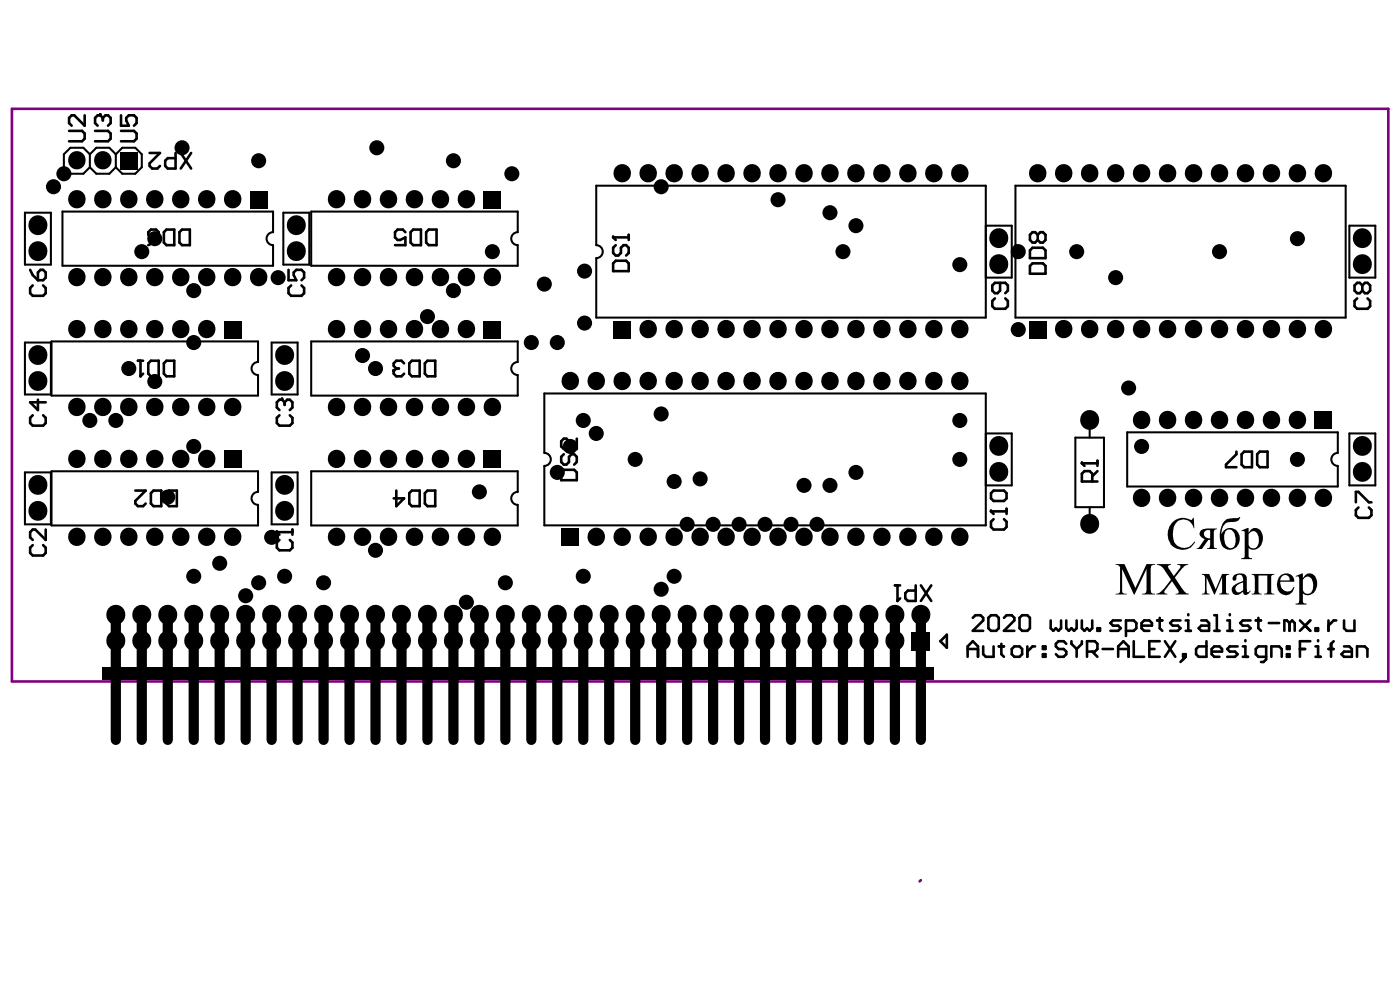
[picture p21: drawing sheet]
<svg xmlns="http://www.w3.org/2000/svg" width="297mm" height="210mm" viewBox="0 0 297 210" stroke-linecap="round" stroke-linejoin="round" font-family="sans-serif">
<path d="M2.5 23.1h292v121.5h-292zM195.4 186.7l-.3 .3" fill="none" stroke="#800080" stroke-width=".55"/>
<g fill="#000">
<path d="M25.5 32.3h3.7v3.6h-3.7z" fill-rule="evenodd"/>
<path d="M53 40.5h3.7v3.7h-3.7z" fill-rule="evenodd"/>
<path d="M102.6 40.5h3.7v3.7h-3.7z" fill-rule="evenodd"/>
<path d="M47.5 68.1h3.7v3.7h-3.7z" fill-rule="evenodd"/>
<path d="M102.6 68.1h3.7v3.7h-3.7z" fill-rule="evenodd"/>
<path d="M130.2 68.1h3.7v3.7h-3.7z" fill-rule="evenodd"/>
<path d="M218.3 68.1h3.7v3.7h-3.7z" fill-rule="evenodd"/>
<path d="M47.5 95.6h3.7v3.7h-3.7z" fill-rule="evenodd"/>
<path d="M102.6 95.6h3.7v3.7h-3.7z" fill-rule="evenodd"/>
<path d="M278.9 87.3h3.7v3.7h-3.7z" fill-rule="evenodd"/>
<path d="M119.1 112.1h3.7v3.7h-3.7z" fill-rule="evenodd"/>
<path d="M248.6 110.9a3.3 3.3 0 0 1 4.1-.6l.2-.1 .1-.3h.3l.1 2.2h-.1a2.19 2.19 0 0 0-2.4-1.9 2.19 2.19 0 0 0-2 2.3 2.96 2.96 0 0 0 1.6 3.6 2.37 2.37 0 0 0 2.9-1.2l.1 .1a3.1 3.1 0 0 1-3.7 1.4 3.1 3.1 0 0 1-2-3.5l.3-1.3z" fill-rule="evenodd"/>
<path d="M254.8 112.6l.5-.4 .6-.1h2.3v.2h-.4l-.3 .5v2.7a.59 .59 0 0 0 .1 .6 .59 .59 0 0 0 .6 .2v.2h-2.1v-.2h.2a.65 .65 0 0 0 .4-.8v-1h-.3l-1.4 2h-1.1v-.2l.5-.2 1.2-1.7a1.15 1.15 0 0 1-.8-1.8zM255.6 112.7a.99 .99 0 0 0 0 1.1 .99 .99 0 0 0 1.1 .4v-1.7l-.6-.1z" fill-rule="evenodd"/>
<path d="M259.7 110.6a3.7 3.7 0 0 1 2.9-.7l.5-.2a1.74 1.74 0 0 1-2.2 1 2.01 2.01 0 0 0-1.7 2.2l-.1 .5a2.06 2.06 0 0 1 2.6-1.2 2.06 2.06 0 0 1 1.3 2.6 2.04 2.04 0 0 1-2.1 1.8 2.04 2.04 0 0 1-2-1.9 5.5 5.5 0 0 1 .8-4.1zM260 112.7l-.1 .2a3.4 3.4 0 0 0 .3 2.8 1.03 1.03 0 0 0 1.2 .5 1.03 1.03 0 0 0 .7-1.1 2.99 2.99 0 0 0-.9-2.7l-.7-.1z" fill-rule="evenodd"/>
<path d="M263.3 112.6l1.6-.6v1a1.51 1.51 0 0 1 1.6-1 1.51 1.51 0 0 1 1.3 1.3 2.29 2.29 0 0 1-2.5 3.2l-.4-.3v1.4a.6 .6 0 0 0 .1 .6 .6 .6 0 0 0 .6 .2v.2h-2.3v-.2a.58 .58 0 0 0 .7-.2 .58 .58 0 0 0 .1-.6v-4.2a.51 .51 0 0 0-.1-.6 .51 .51 0 0 0-.6-.1zM265.2 112.9l-.3 .4v1.6a1.07 1.07 0 0 0 .8 1.4 1.07 1.07 0 0 0 1.3-1 2.17 2.17 0 0 0-1-2.6z" fill-rule="evenodd"/>
<path d="M193.4 134h4v4h-4z" fill-rule="evenodd"/>
<path d="M236.7 119.7h1.9l2.3 5 2.3-5h1.9v.1l-.5 .1a.64 .64 0 0 0-.5 .9v4.2a.72 .72 0 0 0 .2 .8 .72 .72 0 0 0 .8 .1v.2h-2.8v-.2h.4l.5-.3v-4.9l-2.5 5.4h-.2l-2.4-5.4v4.3a.67 .67 0 0 0 .6 .9h.3v.2h-2.3v-.2l.8-.1 .1-.4v-4.6a.76 .76 0 0 0-.9-1z" fill-rule="evenodd"/>
<path d="M245.4 119.7h3v.1a.49 .49 0 0 0-.6 .3 .49 .49 0 0 0 .2 .6l1 1.5 1.2-1.6a.46 .46 0 0 0 .2-.6 .46 .46 0 0 0-.7-.2v-.1h2.4v.1a1.91 1.91 0 0 0-1.6 1.1l-1.3 1.6 1.5 2.2a2.02 2.02 0 0 0 1.5 1.2v.2h-2.8v-.2a.5 .5 0 0 0 .6-.2 .5 .5 0 0 0-.1-.6l-1.3-1.8-1.4 1.9a.45 .45 0 0 0-.2 .6 .45 .45 0 0 0 .6 .1v.2h-2.3v-.2a2.46 2.46 0 0 0 1.6-1l1.5-1.9-1.3-1.9a2.15 2.15 0 0 0-1.7-1.3z" fill-rule="evenodd"/>
<path d="M255 121.8h1.5l1.4 3.2 1.4-3.2h1.5v.1l-.5 .1-.2 .3v2.8a.56 .56 0 0 0 0 .7 .56 .56 0 0 0 .7 .1v.2h-2.1v-.2h.4l.2-.3v-3.1l-1.6 3.6h-.1l-1.6-3.6v3.2l.3 .2h.3v.2h-1.6v-.2h.5l.1-.5v-2.6a.61 .61 0 0 0 0-.6 .61 .61 0 0 0-.6-.3z" fill-rule="evenodd"/>
<path d="M261.7 122.1a1.89 1.89 0 0 1 2.8 .2l.1 2.8a.35 .35 0 0 0 .1 .5 .35 .35 0 0 0 .5-.3l.1-.1a.92 .92 0 0 1-1.4 .9l-.2-.6a1.58 1.58 0 0 1-2.2 .4 1.5 1.5 0 0 1 1.1-2.2l.6-.2a.68 .68 0 0 0 .5-.5 .68 .68 0 0 0-.1-.7 .67 .67 0 0 0-.7-.4 .67 .67 0 0 0-.6 .6v.2a.45 .45 0 0 1-.7 .4 .45 .45 0 0 1 0-.7zM262.3 124.3a.83 .83 0 0 0 .1 1.2 .83 .83 0 0 0 1.2-.2l.1-.1v-1.7z" fill-rule="evenodd"/>
<path d="M265.6 121.8h4.7v.1l-.4 .1-.2 .3v2.8a.56 .56 0 0 0 0 .7 .56 .56 0 0 0 .6 .1v.2h-2.1v-.2h.5l.2-.3v-3.5h-1.9v3a.59 .59 0 0 0 .1 .6 .59 .59 0 0 0 .5 .2v.2h-2v-.2h.4l.2-.2v-3a.62 .62 0 0 0-.6-.8z" fill-rule="evenodd"/>
<path d="M271.6 122.1a1.77 1.77 0 0 1 1.9-.4 1.77 1.77 0 0 1 1.1 1.7h-3v.1a1.54 1.54 0 0 0 .8 1.7 1.54 1.54 0 0 0 1.8-.2l.3-.5a1.57 1.57 0 0 1-1 1.6 2.02 2.02 0 0 1-2.5-2.5l.2-1zM271.9 122.3l-.3 .8h2v-.4a.99 .99 0 0 0-1.7-.4z" fill-rule="evenodd"/>
<path d="M274.9 122.2l1.5-.6v1a1.54 1.54 0 0 1 1.8-.9 1.54 1.54 0 0 1 1.2 1.5 2.27 2.27 0 0 1-2.3 3l-.7-.3v1.3a.62 .62 0 0 0 .1 .7 .62 .62 0 0 0 .7 .1v.3h-2.3v-.3a.62 .62 0 0 0 .6-.1 .62 .62 0 0 0 .1-.7v-4.2a.54 .54 0 0 0-.1-.6 .54 .54 0 0 0-.6-.1zM276.7 122.6l-.3 .4v1.6a1.1 1.1 0 0 0 .9 1.4 1.1 1.1 0 0 0 1.3-1.2 2.2 2.2 0 0 0-1-2.5z" fill-rule="evenodd"/>
<path d="M21.8 141.5h176.3v2.8h-176.3z" fill-rule="evenodd"/>
<circle cx="11.4" cy="39.6" r="1.6"/>
<circle cx="13.6" cy="36.9" r="1.6"/>
<circle cx="38.6" cy="31.3" r="1.6"/>
<circle cx="54.9" cy="34.1" r="1.6"/>
<circle cx="79.9" cy="31.3" r="1.6"/>
<circle cx="96.2" cy="34.1" r="1.6"/>
<circle cx="108.6" cy="36.9" r="1.6"/>
<circle cx="140.3" cy="39.6" r="1.6"/>
<circle cx="30.1" cy="53.4" r="1.6"/>
<circle cx="32.8" cy="50.6" r="1.6"/>
<circle cx="59" cy="58.9" r="1.6"/>
<circle cx="104.5" cy="53.4" r="1.6"/>
<circle cx="124" cy="57.5" r="1.6"/>
<circle cx="165.1" cy="42.4" r="1.6"/>
<circle cx="176.1" cy="45.1" r="1.6"/>
<circle cx="178.8" cy="53.4" r="1.6"/>
<circle cx="181.6" cy="47.9" r="1.6"/>
<circle cx="203.6" cy="56.1" r="1.6"/>
<circle cx="216" cy="53.4" r="1.6"/>
<circle cx="228.4" cy="53.4" r="1.6"/>
<circle cx="236.7" cy="58.9" r="1.6"/>
<circle cx="258.7" cy="53.4" r="1.6"/>
<circle cx="275.2" cy="50.6" r="1.6"/>
<circle cx="27.3" cy="78.2" r="1.6"/>
<circle cx="41.1" cy="72.7" r="1.6"/>
<circle cx="41.1" cy="61.7" r="1.6"/>
<circle cx="76.9" cy="75.4" r="1.6"/>
<circle cx="79.7" cy="78.2" r="1.6"/>
<circle cx="90.7" cy="67.2" r="1.6"/>
<circle cx="96.2" cy="61.7" r="1.6"/>
<circle cx="112.7" cy="72.7" r="1.6"/>
<circle cx="115.5" cy="60.3" r="1.6"/>
<circle cx="118.2" cy="72.7" r="1.6"/>
<circle cx="124" cy="68.5" r="1.6"/>
<circle cx="216" cy="69.9" r="1.6"/>
<circle cx="19.1" cy="89.2" r="1.6"/>
<circle cx="24.6" cy="89.2" r="1.6"/>
<circle cx="32.8" cy="80.9" r="1.6"/>
<circle cx="41.1" cy="94.7" r="1.6"/>
<circle cx="121" cy="94.7" r="1.6"/>
<circle cx="123.7" cy="89.2" r="1.6"/>
<circle cx="126.5" cy="92" r="1.6"/>
<circle cx="134.8" cy="97.5" r="1.6"/>
<circle cx="140.3" cy="87.8" r="1.6"/>
<circle cx="203.6" cy="89.2" r="1.6"/>
<circle cx="203.6" cy="97.5" r="1.6"/>
<circle cx="239.4" cy="82.3" r="1.6"/>
<circle cx="242.2" cy="94.7" r="1.6"/>
<circle cx="275.2" cy="97.5" r="1.6"/>
<circle cx="35.6" cy="105.5" r="1.6"/>
<circle cx="46.6" cy="119.5" r="1.6"/>
<circle cx="57.6" cy="114" r="1.6"/>
<circle cx="79.7" cy="116.7" r="1.6"/>
<circle cx="101.7" cy="104.3" r="1.6"/>
<circle cx="118.2" cy="100.2" r="1.6"/>
<circle cx="143" cy="102.1" r="1.6"/>
<circle cx="145.8" cy="111.2" r="1.6"/>
<circle cx="148.5" cy="101.6" r="1.6"/>
<circle cx="151.3" cy="111.2" r="1.6"/>
<circle cx="156.8" cy="111.2" r="1.6"/>
<circle cx="162.3" cy="111.2" r="1.6"/>
<circle cx="167.8" cy="111.2" r="1.6"/>
<circle cx="170.6" cy="103" r="1.6"/>
<circle cx="173.3" cy="111.2" r="1.6"/>
<circle cx="176.1" cy="103" r="1.6"/>
<circle cx="181.6" cy="100.2" r="1.6"/>
<circle cx="41.1" cy="122.3" r="1.6"/>
<circle cx="52.1" cy="126.4" r="1.6"/>
<circle cx="54.9" cy="123.6" r="1.6"/>
<circle cx="60.4" cy="122.3" r="1.6"/>
<circle cx="68.6" cy="123.6" r="1.6"/>
<circle cx="98.9" cy="127.8" r="1.6"/>
<circle cx="107.2" cy="123.6" r="1.6"/>
<circle cx="123.7" cy="122.3" r="1.6"/>
<circle cx="140.3" cy="125" r="1.6"/>
<circle cx="143" cy="122.3" r="1.6"/>
</g>
<g fill="#000">
<circle cx="16.3" cy="34.1" r="1.85"/>
<circle cx="21.3" cy="24.5" r=".28"/>
<circle cx="21.8" cy="34.1" r="1.85"/>
<circle cx="132" cy="36.9" r="1.85"/>
<circle cx="137.5" cy="36.9" r="1.85"/>
<circle cx="143" cy="36.9" r="1.85"/>
<circle cx="148.5" cy="36.9" r="1.85"/>
<circle cx="154" cy="36.9" r="1.85"/>
<circle cx="159.6" cy="36.9" r="1.85"/>
<circle cx="165.1" cy="36.9" r="1.85"/>
<circle cx="170.6" cy="36.9" r="1.85"/>
<circle cx="176.1" cy="36.9" r="1.85"/>
<circle cx="181.6" cy="36.9" r="1.85"/>
<circle cx="187.1" cy="36.9" r="1.85"/>
<circle cx="192.6" cy="36.9" r="1.85"/>
<circle cx="198.1" cy="36.9" r="1.85"/>
<circle cx="203.6" cy="36.9" r="1.85"/>
<circle cx="220.2" cy="36.9" r="1.85"/>
<circle cx="225.7" cy="36.9" r="1.85"/>
<circle cx="231.2" cy="36.9" r="1.85"/>
<circle cx="236.7" cy="36.9" r="1.85"/>
<circle cx="242.2" cy="36.9" r="1.85"/>
<circle cx="247.7" cy="36.9" r="1.85"/>
<circle cx="253.2" cy="36.9" r="1.85"/>
<circle cx="258.7" cy="36.9" r="1.85"/>
<circle cx="264.2" cy="36.9" r="1.85"/>
<circle cx="269.7" cy="36.9" r="1.85"/>
<circle cx="275.2" cy="36.9" r="1.85"/>
<circle cx="280.8" cy="36.9" r="1.85"/>
<circle cx="8" cy="53.4" r="2.01"/>
<circle cx="8" cy="47.9" r="2.01"/>
<circle cx="16.3" cy="42.4" r="1.85"/>
<circle cx="16.3" cy="58.9" r="1.85"/>
<circle cx="21.8" cy="58.9" r="1.85"/>
<circle cx="21.8" cy="42.4" r="1.85"/>
<circle cx="27.3" cy="42.4" r="1.85"/>
<circle cx="27.3" cy="58.9" r="1.85"/>
<circle cx="32.8" cy="42.4" r="1.85"/>
<circle cx="32.8" cy="58.9" r="1.85"/>
<circle cx="38.3" cy="58.9" r="1.85"/>
<circle cx="38.3" cy="42.4" r="1.85"/>
<circle cx="43.9" cy="42.4" r="1.85"/>
<circle cx="43.9" cy="58.9" r="1.85"/>
<circle cx="49.4" cy="42.4" r="1.85"/>
<circle cx="49.4" cy="58.9" r="1.85"/>
<circle cx="54.9" cy="58.9" r="1.85"/>
<circle cx="62.9" cy="53.4" r="2.01"/>
<circle cx="62.9" cy="47.9" r="2.01"/>
<circle cx="71.4" cy="58.9" r="1.85"/>
<circle cx="71.4" cy="42.4" r="1.85"/>
<circle cx="76.9" cy="58.9" r="1.85"/>
<circle cx="76.9" cy="42.4" r="1.85"/>
<circle cx="82.4" cy="58.9" r="1.85"/>
<circle cx="82.4" cy="42.4" r="1.85"/>
<circle cx="87.9" cy="42.4" r="1.85"/>
<circle cx="87.9" cy="58.9" r="1.85"/>
<circle cx="93.4" cy="58.9" r="1.85"/>
<circle cx="93.4" cy="42.4" r="1.85"/>
<circle cx="98.9" cy="58.9" r="1.85"/>
<circle cx="98.9" cy="42.4" r="1.85"/>
<circle cx="104.5" cy="58.9" r="1.85"/>
<circle cx="130.1" cy="50.4" r=".28"/>
<circle cx="211.9" cy="50.6" r="2.01"/>
<circle cx="211.9" cy="56.1" r="2.01"/>
<circle cx="289" cy="50.6" r="2.01"/>
<circle cx="289" cy="56.1" r="2.01"/>
<circle cx="8" cy="75.4" r="2.01"/>
<circle cx="16.3" cy="69.9" r="1.85"/>
<circle cx="21.8" cy="69.9" r="1.85"/>
<circle cx="27.3" cy="69.9" r="1.85"/>
<circle cx="29.8" cy="79.8" r=".28"/>
<circle cx="32.8" cy="69.9" r="1.85"/>
<circle cx="38.3" cy="69.9" r="1.85"/>
<circle cx="43.9" cy="69.9" r="1.85"/>
<circle cx="60.4" cy="75.4" r="2.01"/>
<circle cx="71.4" cy="69.9" r="1.85"/>
<circle cx="76.9" cy="69.9" r="1.85"/>
<circle cx="82.4" cy="69.9" r="1.85"/>
<circle cx="83.5" cy="78.7" r=".28"/>
<circle cx="87.9" cy="69.9" r="1.85"/>
<circle cx="93.4" cy="69.9" r="1.85"/>
<circle cx="98.9" cy="69.9" r="1.85"/>
<circle cx="137.5" cy="69.9" r="1.85"/>
<circle cx="143" cy="69.9" r="1.85"/>
<circle cx="148.5" cy="69.9" r="1.85"/>
<circle cx="154" cy="69.9" r="1.85"/>
<circle cx="159.6" cy="69.9" r="1.85"/>
<circle cx="165.1" cy="69.9" r="1.85"/>
<circle cx="170.6" cy="69.9" r="1.85"/>
<circle cx="176.1" cy="69.9" r="1.85"/>
<circle cx="181.6" cy="69.9" r="1.85"/>
<circle cx="187.1" cy="69.9" r="1.85"/>
<circle cx="192.6" cy="69.9" r="1.85"/>
<circle cx="198.1" cy="69.9" r="1.85"/>
<circle cx="203.6" cy="69.9" r="1.85"/>
<circle cx="225.7" cy="69.9" r="1.85"/>
<circle cx="231.2" cy="69.9" r="1.85"/>
<circle cx="236.7" cy="69.9" r="1.85"/>
<circle cx="242.2" cy="69.9" r="1.85"/>
<circle cx="247.7" cy="69.9" r="1.85"/>
<circle cx="253.2" cy="69.9" r="1.85"/>
<circle cx="258.7" cy="69.9" r="1.85"/>
<circle cx="264.2" cy="69.9" r="1.85"/>
<circle cx="269.7" cy="69.9" r="1.85"/>
<circle cx="275.2" cy="69.9" r="1.85"/>
<circle cx="280.8" cy="69.9" r="1.85"/>
<circle cx="8" cy="80.9" r="2.01"/>
<circle cx="16.3" cy="97.5" r="1.85"/>
<circle cx="16.3" cy="86.4" r="1.85"/>
<circle cx="21.8" cy="97.5" r="1.85"/>
<circle cx="21.8" cy="86.4" r="1.85"/>
<circle cx="27.3" cy="97.5" r="1.85"/>
<circle cx="27.3" cy="86.4" r="1.85"/>
<circle cx="32.8" cy="86.4" r="1.85"/>
<circle cx="32.8" cy="97.5" r="1.85"/>
<circle cx="38.3" cy="86.4" r="1.85"/>
<circle cx="38.3" cy="97.5" r="1.85"/>
<circle cx="43.9" cy="86.4" r="1.85"/>
<circle cx="43.9" cy="97.5" r="1.85"/>
<circle cx="49.4" cy="86.4" r="1.85"/>
<circle cx="59.8" cy="84.8" r=".28"/>
<circle cx="60.4" cy="80.9" r="2.01"/>
<circle cx="71.4" cy="86.4" r="1.85"/>
<circle cx="71.4" cy="97.5" r="1.85"/>
<circle cx="76.9" cy="97.5" r="1.85"/>
<circle cx="76.9" cy="86.4" r="1.85"/>
<circle cx="82.4" cy="86.4" r="1.85"/>
<circle cx="82.4" cy="97.5" r="1.85"/>
<circle cx="87.9" cy="97.5" r="1.85"/>
<circle cx="87.9" cy="86.4" r="1.85"/>
<circle cx="93.4" cy="97.5" r="1.85"/>
<circle cx="93.4" cy="86.4" r="1.85"/>
<circle cx="98.9" cy="86.4" r="1.85"/>
<circle cx="98.9" cy="97.5" r="1.85"/>
<circle cx="104.5" cy="86.4" r="1.85"/>
<circle cx="121" cy="80.9" r="1.85"/>
<circle cx="126.5" cy="80.9" r="1.85"/>
<circle cx="132" cy="80.9" r="1.85"/>
<circle cx="137.5" cy="80.9" r="1.85"/>
<circle cx="143" cy="80.9" r="1.85"/>
<circle cx="148.5" cy="80.9" r="1.85"/>
<circle cx="154" cy="80.9" r="1.85"/>
<circle cx="159.6" cy="80.9" r="1.85"/>
<circle cx="165.1" cy="80.9" r="1.85"/>
<circle cx="170.6" cy="80.9" r="1.85"/>
<circle cx="176.1" cy="80.9" r="1.85"/>
<circle cx="181.6" cy="80.9" r="1.85"/>
<circle cx="187.1" cy="80.9" r="1.85"/>
<circle cx="192.6" cy="80.9" r="1.85"/>
<circle cx="198.1" cy="80.9" r="1.85"/>
<circle cx="203.6" cy="80.9" r="1.85"/>
<circle cx="211.9" cy="94.7" r="2.01"/>
<circle cx="229.5" cy="98.3" r=".28"/>
<circle cx="231.2" cy="89.2" r="2.01"/>
<circle cx="242.2" cy="89.2" r="1.85"/>
<circle cx="247.7" cy="89.2" r="1.85"/>
<circle cx="253.2" cy="89.2" r="1.85"/>
<circle cx="258.7" cy="89.2" r="1.85"/>
<circle cx="264.2" cy="89.2" r="1.85"/>
<circle cx="269.7" cy="89.2" r="1.85"/>
<circle cx="275.2" cy="89.2" r="1.85"/>
<circle cx="289" cy="94.7" r="2.01"/>
<circle cx="8" cy="108.5" r="2.01"/>
<circle cx="8" cy="103" r="2.01"/>
<circle cx="16.3" cy="114" r="1.85"/>
<circle cx="21.8" cy="114" r="1.85"/>
<circle cx="27.3" cy="114" r="1.85"/>
<circle cx="32.8" cy="114" r="1.85"/>
<circle cx="38.3" cy="114" r="1.85"/>
<circle cx="43.9" cy="114" r="1.85"/>
<circle cx="49.4" cy="114" r="1.85"/>
<circle cx="58.7" cy="112.9" r=".28"/>
<circle cx="60.4" cy="108.5" r="2.01"/>
<circle cx="60.4" cy="103" r="2.01"/>
<circle cx="71.4" cy="114" r="1.85"/>
<circle cx="76.9" cy="114" r="1.85"/>
<circle cx="82.4" cy="114" r="1.85"/>
<circle cx="87.9" cy="114" r="1.85"/>
<circle cx="93.4" cy="114" r="1.85"/>
<circle cx="98.9" cy="114" r="1.85"/>
<circle cx="104.5" cy="114" r="1.85"/>
<circle cx="126.5" cy="114" r="1.85"/>
<circle cx="132" cy="114" r="1.85"/>
<circle cx="137.5" cy="114" r="1.85"/>
<circle cx="143" cy="114" r="1.85"/>
<circle cx="148.5" cy="114" r="1.85"/>
<circle cx="154" cy="114" r="1.85"/>
<circle cx="159.6" cy="114" r="1.85"/>
<circle cx="165.1" cy="114" r="1.85"/>
<circle cx="170.6" cy="114" r="1.85"/>
<circle cx="176.1" cy="114" r="1.85"/>
<circle cx="181.6" cy="114" r="1.85"/>
<circle cx="187.1" cy="114" r="1.85"/>
<circle cx="192.6" cy="114" r="1.85"/>
<circle cx="198.1" cy="114" r="1.85"/>
<circle cx="203.6" cy="114" r="1.85"/>
<circle cx="210.2" cy="108.5" r=".28"/>
<circle cx="211.9" cy="100.2" r="2.01"/>
<circle cx="231.2" cy="111.2" r="2.01"/>
<circle cx="242.2" cy="105.7" r="1.85"/>
<circle cx="247.7" cy="105.7" r="1.85"/>
<circle cx="253.2" cy="105.7" r="1.85"/>
<circle cx="258.7" cy="105.7" r="1.85"/>
<circle cx="264.2" cy="105.7" r="1.85"/>
<circle cx="269.7" cy="105.7" r="1.85"/>
<circle cx="275.2" cy="105.7" r="1.85"/>
<circle cx="280.8" cy="105.7" r="1.85"/>
<circle cx="289" cy="100.2" r="2.01"/>
<circle cx="24.6" cy="136" r="2.01"/>
<circle cx="24.6" cy="130.5" r="2.01"/>
<circle cx="30.1" cy="136" r="2.01"/>
<circle cx="30.1" cy="130.5" r="2.01"/>
<circle cx="35.6" cy="136" r="2.01"/>
<circle cx="35.6" cy="130.5" r="2.01"/>
<circle cx="41.1" cy="136" r="2.01"/>
<circle cx="41.1" cy="130.5" r="2.01"/>
<circle cx="46.6" cy="136" r="2.01"/>
<circle cx="46.6" cy="130.5" r="2.01"/>
<circle cx="52.1" cy="130.5" r="2.01"/>
<circle cx="52.1" cy="136" r="2.01"/>
<circle cx="57.6" cy="136" r="2.01"/>
<circle cx="57.6" cy="130.5" r="2.01"/>
<circle cx="63.1" cy="136" r="2.01"/>
<circle cx="63.1" cy="130.5" r="2.01"/>
<circle cx="68.6" cy="130.5" r="2.01"/>
<circle cx="68.6" cy="136" r="2.01"/>
<circle cx="74.2" cy="136" r="2.01"/>
<circle cx="74.2" cy="130.5" r="2.01"/>
<circle cx="79.7" cy="136" r="2.01"/>
<circle cx="79.7" cy="130.5" r="2.01"/>
<circle cx="85.2" cy="136" r="2.01"/>
<circle cx="85.2" cy="130.5" r="2.01"/>
<circle cx="90.7" cy="136" r="2.01"/>
<circle cx="90.7" cy="130.5" r="2.01"/>
<circle cx="96.2" cy="136" r="2.01"/>
<circle cx="96.2" cy="130.5" r="2.01"/>
<circle cx="101.7" cy="136" r="2.01"/>
<circle cx="101.7" cy="130.5" r="2.01"/>
<circle cx="107.2" cy="130.5" r="2.01"/>
<circle cx="107.2" cy="136" r="2.01"/>
<circle cx="112.7" cy="130.5" r="2.01"/>
<circle cx="112.7" cy="136" r="2.01"/>
<circle cx="118.2" cy="136" r="2.01"/>
<circle cx="118.2" cy="130.5" r="2.01"/>
<circle cx="123.7" cy="130.5" r="2.01"/>
<circle cx="123.7" cy="136" r="2.01"/>
<circle cx="129.2" cy="136" r="2.01"/>
<circle cx="129.2" cy="130.5" r="2.01"/>
<circle cx="134.8" cy="136" r="2.01"/>
<circle cx="134.8" cy="130.5" r="2.01"/>
<circle cx="140.3" cy="136" r="2.01"/>
<circle cx="140.3" cy="130.5" r="2.01"/>
<circle cx="145.8" cy="130.5" r="2.01"/>
<circle cx="145.8" cy="136" r="2.01"/>
<circle cx="151.3" cy="130.5" r="2.01"/>
<circle cx="151.3" cy="136" r="2.01"/>
<circle cx="156.8" cy="130.5" r="2.01"/>
<circle cx="156.8" cy="136" r="2.01"/>
<circle cx="162.3" cy="136" r="2.01"/>
<circle cx="162.3" cy="130.5" r="2.01"/>
<circle cx="167.8" cy="130.5" r="2.01"/>
<circle cx="167.8" cy="136" r="2.01"/>
<circle cx="173.3" cy="136" r="2.01"/>
<circle cx="173.3" cy="130.5" r="2.01"/>
<circle cx="178.8" cy="130.5" r="2.01"/>
<circle cx="178.8" cy="136" r="2.01"/>
<circle cx="184.3" cy="130.5" r="2.01"/>
<circle cx="184.3" cy="136" r="2.01"/>
<circle cx="189.9" cy="130.5" r="2.01"/>
<circle cx="189.9" cy="136" r="2.01"/>
<circle cx="190.4" cy="127.5" r=".28"/>
<circle cx="195.4" cy="130.5" r="2.01"/>
<circle cx="252.1" cy="130.5" r=".28"/>
<circle cx="260.9" cy="130.5" r=".28"/>
<circle cx="264.2" cy="136" r=".28"/>
<circle cx="279.6" cy="136" r=".28"/>
</g>
<g fill="none" stroke="#000" stroke-width=".43">
<path d="M19.1 32.7l-1.4-1.4h-2.8l-1.3 1.4v2.8l1.3 1.4h2.8l1.4-1.4M19.1 35.5l1.3 1.4h2.8l1.4-1.4M19.1 32.7l1.3-1.4h2.8l1.4 1.4M19.1 32.7v2.8M24.6 32.7l1.4-1.4h2.7l1.4 1.4v2.8l-1.4 1.4h-2.7l-1.4-1.4M24.6 32.7v2.8M126.5 39.4h82.6v28h-82.6v-12.6a1.38 1.38 0 0 0 1.4-1.4 1.38 1.38 0 0 0-1.4-1.4zM215.4 39.4h70.1v28h-70.1v-12.6a1.38 1.38 0 0 0 1.4-1.4 1.38 1.38 0 0 0-1.4-1.4zM5.3 45.1h5.5v11h-5.5zM13.3 44.9h44.6v4.4a1.38 1.38 0 0 0-1.3 1.3 1.38 1.38 0 0 0 1.3 1.4v4.4h-44.6zM60.1 45.1h5.5v11h-5.5zM66 44.9h43.8v4.4a1.38 1.38 0 0 0-1.3 1.3 1.38 1.38 0 0 0 1.3 1.4v4.4h-43.8z"/>
<path d="M209.1 47.9h5.5v11h-5.5M286.3 47.9h5.5v11h-5.5zM5.3 72.7h5.5v11h-5.5zM10.9 72.4h43.8v4.4a1.38 1.38 0 0 0-1.3 1.4 1.38 1.38 0 0 0 1.3 1.4v4.3h-43.8zM57.6 72.7h5.5v11h-5.5zM66 72.4h43.8v4.4a1.38 1.38 0 0 0-1.3 1.4 1.38 1.38 0 0 0 1.3 1.4v4.3h-43.8zM10.9 100h43.8v4.3a1.38 1.38 0 0 0-1.3 1.4 1.38 1.38 0 0 0 1.3 1.4v4.4h-43.8zM66 100h43.8v4.3a1.38 1.38 0 0 0-1.3 1.4 1.38 1.38 0 0 0 1.3 1.4v4.4h-43.8zM115.5 83.5h93.6v28h-93.6v-12.7a1.38 1.38 0 0 0 1.4-1.3 1.38 1.38 0 0 0-1.4-1.4zM209.1 92h5.5v11h-5.5M228.1 92.8h6.1v14.8h-6.1zM231.2 89.2v3.6"/>
<path d="M239.1 91.7h44.7v4.4a1.38 1.38 0 0 0-1.4 1.4 1.38 1.38 0 0 0 1.4 1.3v4.4h-44.7zM286.3 92h5.5v11h-5.5zM5.3 100.2h5.5v11h-5.5zM57.6 100.2h5.5v11h-5.5zM231.2 107.6v3.6"/>
</g>
<g fill="none" stroke="#000" stroke-width=".55">
<path d="M14.7 27.8h2.7l.6 .5v1.1l-.6 .6h-2.7M18 24.5v2.2l-2.2-2.2h-.6l-.5 .5v1.1l.5 .6M20.2 27.8h2.7l.6 .5v1.1l-.6 .6h-2.7M21.8 25l-.5-.5h-.6l-.5 .5v1.1l.5 .6M21.8 25l.6-.5h.5l.6 .5v1.1l-.6 .6M21.8 25v.6M25.7 27.8h2.7l.6 .5v1.1l-.6 .6h-2.7M25.7 24.5v2.2h1.6l-.5-1.1v-.6l.5-.5h1.1l.6 .5v1.1l-.6 .6M31.7 32.5h2.2l-2.2 2.2v.5l.6 .6h1.1l.5-.6M37.2 32.5v3.3h-1.6l-.6-.6v-1.1l.6-.5h1.6M38.3 32.5l2.3 3.3M40.6 32.5l-2.3 3.3"/>
<path d="M6.4 57.2l.5 1.1 1.1 1.1M8 57.8l.6-.6h.5l.6 .6v1.1l-.6 .5h-1.1zM32 48.7h1.1l.6 .6v1.1h-1.7l-.5-.6v-.5zM33.7 50.4l-1.1 1.1-1.1 .5M35.3 48.7h1.7v3.3h-1.7l-.5-.5v-2.2zM38.6 48.7h1.7v3.3h-1.7l-.5-.5v-2.2zM61.2 57.2v2.2h1.7l-.6-1.1v-.5l.6-.6h1.1l.5 .6v1.1l-.5 .5M86 49.3l-.5-.6h-1.1l-.6 .6v1.1l.6 .5h.5l1.1-.5v1.6h-2.2M87.7 48.7h1.6v3.3h-1.6l-.6-.5v-2.2zM90.4 49.3l.6-.6h1.6v3.3h-1.6l-.6-.5zM130.6 55.3h2.2l.6 .6v1.6h-3.3v-1.6zM130.6 52l-.5 .6v1.1l.5 .5h.6l.5-.5v-1.1l.6-.6h.5l.6 .6v1.1l-.6 .5"/>
<path d="M133.4 49.8v1.1M133.4 50.4h-3.3l.5 .5M212.2 60v1.7l-.6 .5h-.5l-.6-.5v-1.2l.6-.5h2.2l.5 .5v1.2l-.5 .5M219.1 52.6h2.2l.5 .5v1.7h-3.3v-1.7zM219.1 55.9h2.2l.5 .5v1.7h-3.3v-1.7zM220.2 49.8l-.6-.5h-.5l-.6 .5v1.1l.6 .6h.5l.6-.6M220.2 49.8l.5-.5h.6l.5 .5v1.1l-.5 .6h-.6l-.5-.6M220.2 49.8v1.1M6.9 60.5l-.5 .6v1.1l.5 .6h2.2l.6-.6v-1.1l-.6-.6M29.3 76.5h1.1M29.8 76.5v3.3l.6-.5M31.5 77.1l.5-.6h1.7v3.3h-1.7l-.5-.5z"/>
<path d="M34.8 77.1l.5-.6h1.7v3.3h-1.7l-.5-.5zM61.8 60.5l-.6 .6v1.1l.6 .6h2.2l.5-.6v-1.1l-.5-.6M84.1 78.2l-.6 .5v.6l.6 .5h1.1l.5-.5M84.1 78.2h.5M85.7 77.1l-.5-.6h-1.1l-.6 .6v.5l.6 .6M86.8 77.1l.6-.6h1.6v3.3h-1.6l-.6-.5zM90.1 77.1l.6-.6h1.6v3.3h-1.6l-.6-.5zM211.1 63.3l-.6 .6v1.1l.6 .5h2.2l.5-.5v-1.1l-.5-.6M287.9 63.3l-.5 .6v1.1l.5 .5h2.2l.6-.5v-1.1l-.6-.6M289 60.5l-.5-.5h-.6l-.5 .5v1.2l.5 .5h.6l.5-.5M289 60.5l.6-.5h.5l.6 .5v1.2l-.6 .5h-.5l-.6-.5M289 60.5v1.2"/>
<path d="M6.9 88.1l-.5 .5v1.1l.5 .6h2.2l.6-.6v-1.1l-.6-.5M8 84.8v2.2l-1.6-1.7h3.3M59.3 88.1l-.6 .5v1.1l.6 .6h2.2l.5-.6v-1.1l-.5-.5M60.4 85.3l-.6-.5h-.5l-.6 .5v1.1l.6 .6M60.4 85.3l.5-.5h.6l.5 .5v1.1l-.5 .6M60.4 85.3v.6M119.6 99.7h2.2l.6 .5v1.7h-3.3v-1.7zM119.6 96.4l-.5 .5v1.1l.5 .6h.6l.5-.6v-1.1l.6-.5h.5l.6 .5v1.1l-.6 .6M122.4 93.1v2.2l-2.2-2.2h-.6l-.5 .5v1.1l.5 .6M232.8 99.9l-1.1 1.1M232.8 97.7v1.1M232.8 98.3h-3.3l.6 .5"/>
<path d="M262.3 95.8v.6l-2.2 2.2v.5h2.2M263.4 96.4l.6-.6h1.6v3.3h-1.6l-.6-.5zM266.7 96.4l.6-.6h1.6v3.3h-1.6l-.6-.5zM6.9 115.6l-.5 .6v1.1l.5 .5h2.2l.6-.5v-1.1l-.6-.6M9.7 112.3v2.2l-2.2-2.2h-.6l-.5 .6v1.1l.5 .5M28.7 104.1h2.2l-2.2 2.2v.5l.6 .6h1.1l.5-.6M32.6 104.1h1.6v3.3h-1.6l-.6-.6v-2.2zM35.9 104.1h1.6v3.3h-1.6l-.6-.6v-2.2zM59.3 114.5l-.6 .6v1.1l.6 .5h2.2l.5-.5v-1.1l-.5-.6M62 112.3v1.1M62 112.9h-3.3l.6 .5M84.1 104.1v3.3l1.6-1.7h-2.2"/>
<path d="M86.8 104.6l.6-.5h1.6v3.3h-1.6l-.6-.6zM90.1 104.6l.6-.5h1.6v3.3h-1.6l-.6-.6zM210.2 104.6l.6-.5h2.2l.5 .5v1.1l-.5 .6h-2.2l-.6-.6zM210.8 110.1l-.6 .6v1.1l.6 .5h2.2l.5-.5v-1.1l-.5-.6M213.5 107.9v1.1M213.5 108.5h-3.3l.6 .5M231.7 102.1v-1.6l-.5-.6h-1.1l-.6 .6v1.6h3.3M287.6 106.6v-2.3h.6l2.2 2.3h.5M288.2 107.7l-.6 .5v1.1l.6 .6h2.2l.5-.6v-1.1l-.5-.5M189.9 124.2h1.1M190.4 124.2v3.3l.6-.6M194.3 124.2v3.3h-1.7l-.5-.6v-1.1l.5-.5h1.7"/>
<path d="M195.4 124.2l2.2 3.3M197.6 124.2l-2.2 3.3M199.5 136l1.4-1.4v2.8zM205.3 139.3v-2.2l1.1-1.1 1.1 1.1v2.2M205.3 137.7h2.2M206.4 131.1l.5-.6h1.1l.6 .6v.5l-2.2 2.2h2.2M208.6 137.1v1.7l.5 .5h1.7v-2.2M210.2 130.5h1.1l.6 .6v2.2l-.6 .5h-1.1l-.5-.5v-2.2zM211.9 137.1h1.1M212.4 136.6v2.2l.6 .5M213 131.1l.5-.6h1.1l.6 .6v.5l-2.2 2.2h2.2M214.6 137.7l.6-.6h1.1l.5 .6v1.1l-.5 .5h-1.1l-.6-.5z"/>
<path d="M216.8 130.5h1.1l.6 .6v2.2l-.6 .5h-1.1l-.5-.5v-2.2zM217.9 137.1v2.2M219.6 137.1h-.6l-1.1 1.1M221.3 137.1h.5v.6h-.5zM221.3 138.8h.5v.5h-.5zM222.9 131.6v1.7l.6 .5 .5-.5 .6 .5 .5-.5v-1.7M226.2 136.6l-.5-.6h-1.1l-.6 .6v.5l.6 .6h1.1l.5 .5v.6l-.5 .5h-1.1l-.6-.5M226.2 131.6v1.7l.6 .5 .5-.5 .6 .5 .5-.5v-1.7M227.3 136v.6l1.1 1.1M228.4 137.7v1.6M229.5 131.6v1.7l.6 .5 .5-.5 .6 .5 .5-.5v-1.7M229.5 136v.6l-1.1 1.1"/>
<path d="M230.6 138.2h1.7l.5-.5v-1.1l-.5-.6h-1.7v3.3M231.7 138.2l1.1 1.1M232.8 133.3h.6v.5h-.6zM233.9 137.7h2.2M237.2 139.3v-2.2l1.1-1.1 1.1 1.1v2.2M237.2 137.7h2.2M237.8 131.6h-1.7l-.5 .6 .5 .5h1.1l.6 .6-.6 .5h-1.6M238.9 133.8h1.6l.6-.5v-1.1l-.6-.6h-1.6v3.3M240.5 136v3.3h2.2M242.2 132.7h2.2v-.5l-.6-.6h-1.1l-.5 .6v1.1l.5 .5h1.1M243.8 137.7h1.1M245.5 131.6h1.1"/>
<path d="M246 131.1v2.2l.6 .5M246 136h-2.2v3.3h2.2M247.1 136l2.2 3.3M249.3 136l-2.2 3.3M250.4 131.6h-1.6l-.6 .6 .6 .5h1.1l.5 .6-.5 .5h-1.7M251 138.8h.5v.5h-.5zM251.5 133.8h1.1M251.5 131.6h.6v2.2M251.5 139.3l-1.1 1.1M254.8 131.6h1.1l.6 .6v1.6h-1.7l-.5-.5 .5-.6h1.7M255.9 136v3.3h-1.6l-.6-.5v-1.1l.6-.6h1.6M257.1 138.2h2.2v-.5l-.6-.6h-1.1l-.5 .6v1.1l.5 .5h1.1"/>
<path d="M257.6 133.8h1.1M257.6 130.5h.6v3.3M260.4 133.8h1.1M260.4 131.6h.5v2.2M262.6 137.1h-1.7l-.5 .6 .5 .5h1.1l.6 .6-.6 .5h-1.6M263.7 139.3h1.1M263.7 137.1h.5v2.2M265.3 131.6h-1.6l-.6 .6 .6 .5h1.1l.5 .6-.5 .5h-1.7M266.4 131.6h1.1M267 131.1v2.2l.5 .5M268.6 139.3h-1.6l-.6-.5v-1.1l.6-.6h1.6v2.8l-.5 .5h-.6M269.2 132.2h2.2"/>
<path d="M269.7 139.3v-2.2h1.7l.5 .6v1.6M273 137.1h.6v.6h-.6zM273 138.8h.6v.5h-.6zM273.6 132.2l-.6-.6h-.5v2.2M273.6 132.2v1.6M273.6 132.2l.5-.6 .6 .6v1.6M275.8 131.6l2.2 2.2M275.8 137.7h1.1M278 131.6l-2.2 2.2M278 136h-2.2v3.3M279.1 133.3h.5v.5h-.5zM279.1 137.1h.5v2.2"/>
<path d="M279.1 139.3h1.1M281.8 137.7h1.1M281.8 131.6v2.2M282.9 136l-.5 .6v2.7M283.5 131.6h-.6l-1.1 1.1M285.1 137.1h1.1l.6 .6v1.6h-1.7l-.5-.5 .5-.6h1.7M285.1 131.6v1.7l.6 .5h1.6v-2.2M287.9 139.3v-2.2h1.6l.6 .6v1.6"/>
</g>
<g fill="none" stroke="#000" stroke-width="2.2">
<path d="M24.6 130.5v26.5M30.1 130.5v26.5M35.6 130.5v26.5M41.1 130.5v26.5M46.6 130.5v26.5M52.1 130.5v26.5M57.6 130.5v26.5M63.1 130.5v26.5M68.6 130.5v26.5M74.2 130.5v26.5M79.7 130.5v26.5M85.2 130.5v26.5"/>
<path d="M90.7 130.5v26.5M96.2 130.5v26.5M101.7 130.5v26.5M107.2 130.5v26.5M112.7 130.5v26.5M118.2 130.5v26.5M123.7 130.5v26.5M129.2 130.5v26.5M134.8 130.5v26.5M140.3 130.5v26.5M145.8 130.5v26.5M151.3 130.5v26.5"/>
<path d="M156.8 130.5v26.5M162.3 130.5v26.5M167.8 130.5v26.5M173.3 130.5v26.5M178.8 130.5v26.5M184.3 130.5v26.5M189.9 130.5v26.5M195.4 130.5v26.5"/>
</g>
</svg>
